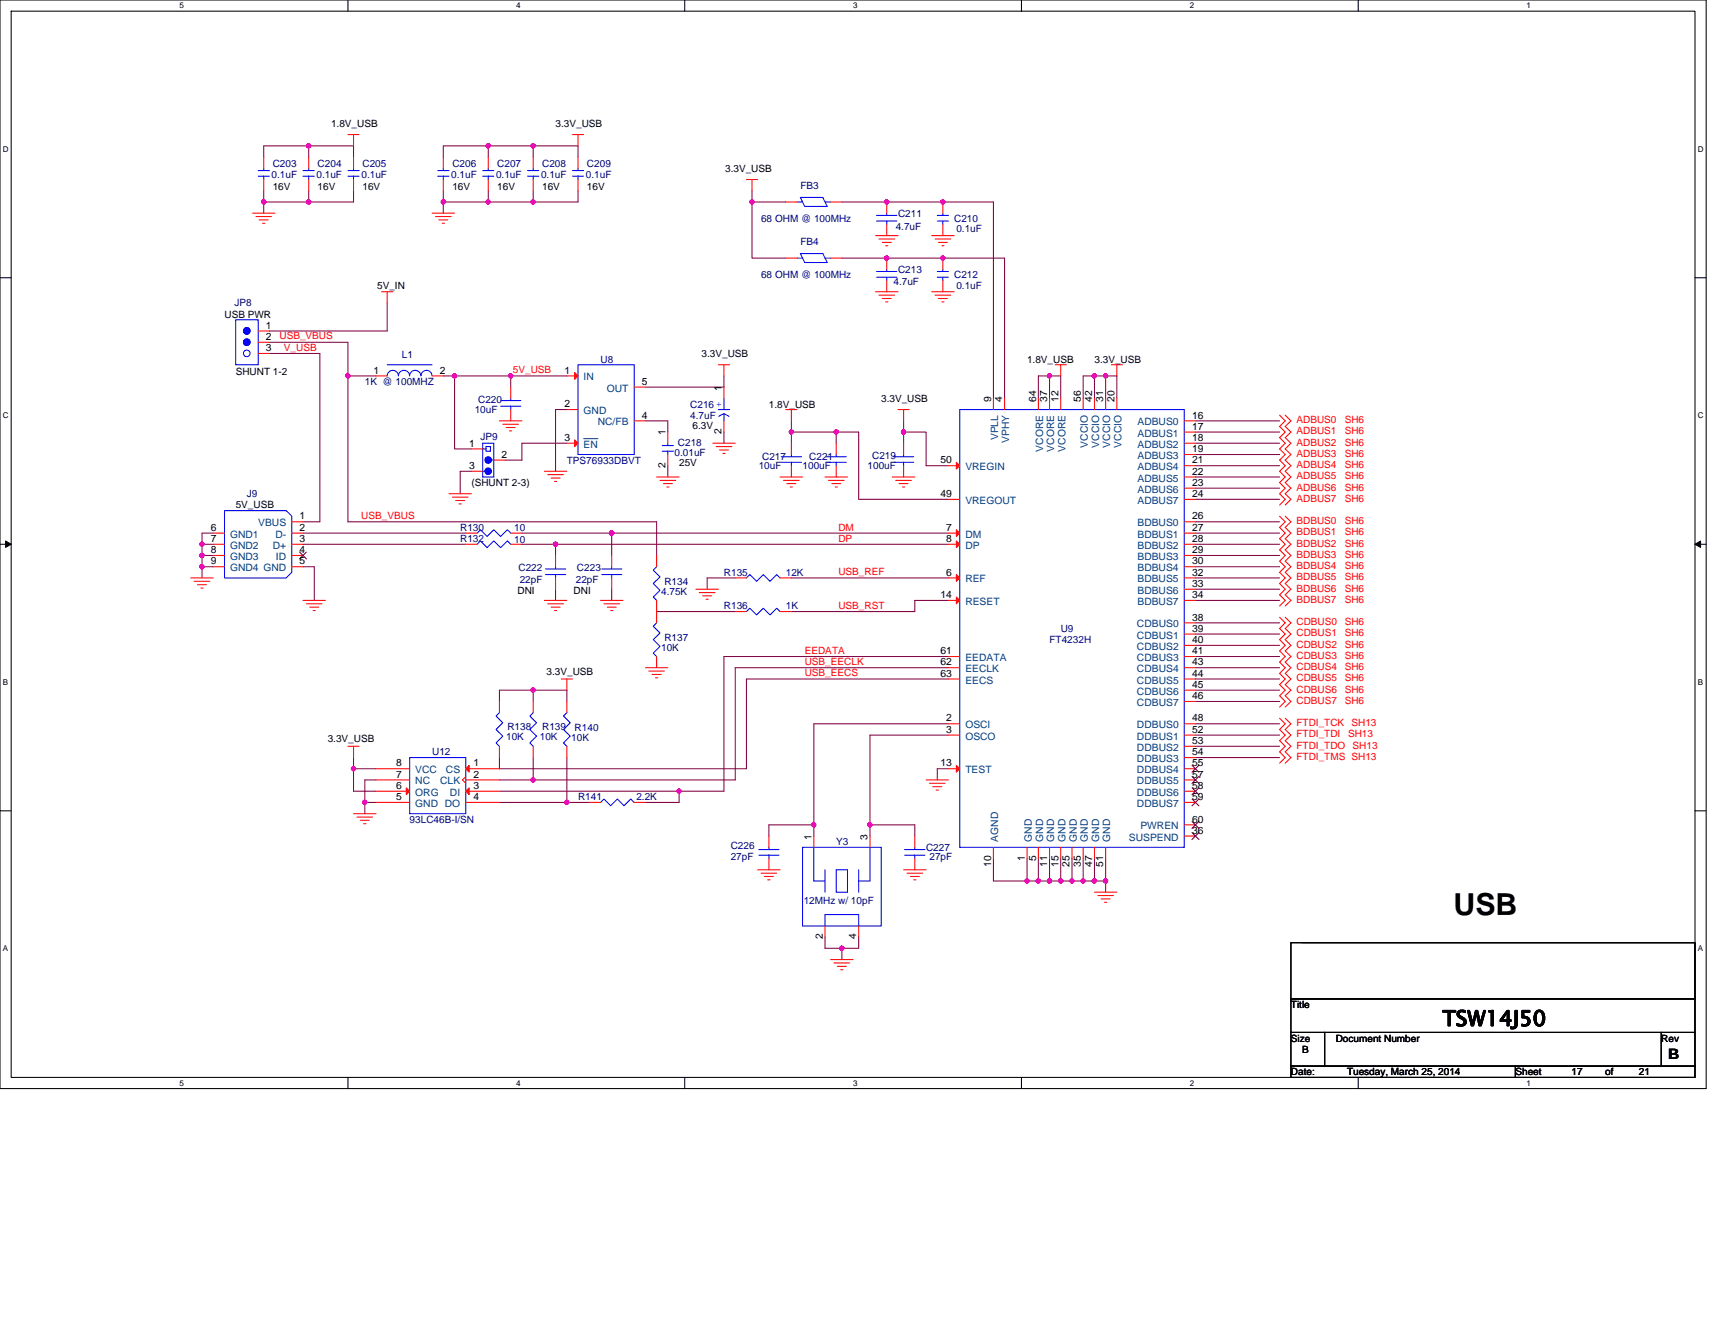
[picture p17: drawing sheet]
<svg xmlns="http://www.w3.org/2000/svg" width="279mm" height="216mm" viewBox="0 0 279 216" stroke-linecap="round" stroke-linejoin="round" font-family="sans-serif">
<defs><g id="words">
<text font-size="4.9" x="236.8" y="149">USB</text>
<text font-size="3.5" x="235" y="167.2">TSW14J50</text>
<text font-size="2.4" x="271.8" y="172.6">B</text>
<g font-size="1.7">
<text x="43.3" y="53.6">1</text>
<text x="43.3" y="55.4">2</text>
<text x="43.3" y="57.2">3</text>
<text x="60.9" y="60.9">1</text>
<text x="71.7" y="60.9">2</text>
<text x="92" y="60.9">1</text>
<text x="104.6" y="62.7">5</text>
<text x="117.6" y="63.6" transform="rotate(-90 117.6 63.6)">1</text>
<text x="161.5" y="65.5" transform="rotate(-90 161.5 65.5)">9</text>
<text x="163.3" y="65.5" transform="rotate(-90 163.3 65.5)">4</text>
<text x="168.8" y="65.5" transform="rotate(-90 168.8 65.5)">64</text>
<text x="170.6" y="65.5" transform="rotate(-90 170.6 65.5)">37</text>
<text x="172.4" y="65.5" transform="rotate(-90 172.4 65.5)">12</text>
<text x="176.1" y="65.5" transform="rotate(-90 176.1 65.5)">56</text>
<text x="177.9" y="65.5" transform="rotate(-90 177.9 65.5)">42</text>
<text x="179.7" y="65.5" transform="rotate(-90 179.7 65.5)">31</text>
<text x="181.6" y="65.5" transform="rotate(-90 181.6 65.5)">20</text>
<text x="92" y="66.4">2</text>
<text x="92" y="71.8">3</text>
<text x="104.6" y="68.2">4</text>
<text x="108.4" y="71" transform="rotate(-90 108.4 71)">1</text>
<text x="117.6" y="70.8" transform="rotate(-90 117.6 70.8)">2</text>
<text x="194.2" y="68.2">16</text>
<text x="194.2" y="70">17</text>
<text x="194.2" y="71.8">18</text>
<text x="76.4" y="72.8">1</text>
<text x="76.4" y="76.4">3</text>
<text x="81.7" y="74.6">2</text>
<text x="108.4" y="76.3" transform="rotate(-90 108.4 76.3)">2</text>
<text x="153.2" y="75.5">50</text>
<text x="194.2" y="73.7">19</text>
<text x="194.2" y="75.5">21</text>
<text x="194.2" y="77.3">22</text>
<text x="153.2" y="81">49</text>
<text x="194.2" y="79.2">23</text>
<text x="194.2" y="81">24</text>
<text x="34.4" y="86.5">6</text>
<text x="34.4" y="88.3">7</text>
<text x="48.8" y="86.5">2</text>
<text x="48.8" y="88.3">3</text>
<text x="48.8" y="84.6">1</text>
<text x="154.2" y="86.5">7</text>
<text x="154.2" y="88.3">8</text>
<text x="194.2" y="84.6">26</text>
<text x="194.2" y="86.5">27</text>
<text x="194.2" y="88.3">28</text>
<text x="34.4" y="90.1">8</text>
<text x="34.4" y="92">9</text>
<text x="48.8" y="90.1">4</text>
<text x="48.8" y="92">5</text>
<text x="154.2" y="93.8">6</text>
<text x="194.2" y="93.8">32</text>
<text x="194.2" y="90.1">29</text>
<text x="194.2" y="92">30</text>
<text x="194.2" y="95.6">33</text>
<text x="153.2" y="97.5">14</text>
<text x="194.2" y="101.1">38</text>
<text x="194.2" y="97.5">34</text>
<text x="153.2" y="106.6">61</text>
<text x="194.2" y="102.9">39</text>
<text x="194.2" y="104.8">40</text>
<text x="194.2" y="106.6">41</text>
<text x="153.2" y="108.4">62</text>
<text x="153.2" y="110.3">63</text>
<text x="194.2" y="112.1">45</text>
<text x="194.2" y="110.3">44</text>
<text x="194.2" y="108.4">43</text>
<text x="194.2" y="113.9">46</text>
<text x="154.2" y="117.6">2</text>
<text x="154.2" y="119.4">3</text>
<text x="194.2" y="117.6">48</text>
<text x="194.2" y="119.4">52</text>
<text x="64.5" y="124.9">8</text>
<text x="77.2" y="124.9">1</text>
<text x="153.2" y="124.9">13</text>
<text x="194.2" y="124.9">55</text>
<text x="194.2" y="121.2">53</text>
<text x="194.2" y="123.1">54</text>
<text x="64.5" y="130.4">5</text>
<text x="64.5" y="128.5">6</text>
<text x="64.5" y="126.7">7</text>
<text x="77.2" y="126.7">2</text>
<text x="77.2" y="128.5">3</text>
<text x="77.2" y="130.4">4</text>
<text x="194.2" y="126.7">57</text>
<text x="194.2" y="128.5">58</text>
<text x="194.2" y="130.4">59</text>
<text x="132.2" y="136.8" transform="rotate(-90 132.2 136.8)">1</text>
<text x="141.4" y="136.8" transform="rotate(-90 141.4 136.8)">3</text>
<text x="194.2" y="134">60</text>
<text x="194.2" y="135.8">36</text>
<text x="161.5" y="141.2" transform="rotate(-90 161.5 141.2)">10</text>
<text x="166.9" y="140.3" transform="rotate(-90 166.9 140.3)">1</text>
<text x="168.8" y="140.3" transform="rotate(-90 168.8 140.3)">5</text>
<text x="170.6" y="141.2" transform="rotate(-90 170.6 141.2)">11</text>
<text x="172.4" y="141.2" transform="rotate(-90 172.4 141.2)">15</text>
<text x="174.3" y="141.2" transform="rotate(-90 174.3 141.2)">25</text>
<text x="176.1" y="141.2" transform="rotate(-90 176.1 141.2)">35</text>
<text x="177.9" y="141.2" transform="rotate(-90 177.9 141.2)">47</text>
<text x="179.7" y="141.2" transform="rotate(-90 179.7 141.2)">51</text>
<text x="134" y="153.1" transform="rotate(-90 134 153.1)">2</text>
<text x="139.5" y="153.1" transform="rotate(-90 139.5 153.1)">4</text>
</g>
<g font-size="1.7" fill="#004080">
<text x="95.1" y="62">IN</text>
<text x="98.9" y="63.8">OUT</text>
<text x="95.1" y="67.5">GND</text>
<text x="97.4" y="69.3">NC/FB</text>
<text x="162.6" y="71.8" transform="rotate(-90 162.6 71.8)">VPLL</text>
<text x="185.3" y="69.3">ADBUS0</text>
<text x="185.3" y="71.1">ADBUS1</text>
<text x="95.1" y="73">EN</text>
<text x="157.3" y="76.6">VREGIN</text>
<text x="164.4" y="72.2" transform="rotate(-90 164.4 72.2)">VPHY</text>
<text x="169.9" y="73.6" transform="rotate(-90 169.9 73.6)">VCORE</text>
<text x="171.7" y="73.6" transform="rotate(-90 171.7 73.6)">VCORE</text>
<text x="173.6" y="73.6" transform="rotate(-90 173.6 73.6)">VCORE</text>
<text x="177.2" y="73" transform="rotate(-90 177.2 73)">VCCIO</text>
<text x="179.1" y="73" transform="rotate(-90 179.1 73)">VCCIO</text>
<text x="180.9" y="73" transform="rotate(-90 180.9 73)">VCCIO</text>
<text x="182.7" y="73" transform="rotate(-90 182.7 73)">VCCIO</text>
<text x="185.3" y="73">ADBUS2</text>
<text x="185.3" y="74.8">ADBUS3</text>
<text x="185.3" y="76.6">ADBUS4</text>
<text x="157.3" y="82.1">VREGOUT</text>
<text x="185.3" y="80.3">ADBUS6</text>
<text x="185.3" y="82.1">ADBUS7</text>
<text x="185.3" y="78.5">ADBUS5</text>
<text x="37.5" y="87.6">GND1</text>
<text x="37.5" y="89.4">GND2</text>
<text x="42.1" y="85.8">VBUS</text>
<text x="44.4" y="89.4">D+</text>
<text x="44.9" y="87.6">D-</text>
<text x="157.3" y="87.6">DM</text>
<text x="157.3" y="89.4">DP</text>
<text x="185.3" y="85.8">BDBUS0</text>
<text x="185.3" y="87.6">BDBUS1</text>
<text x="185.3" y="89.4">BDBUS2</text>
<text x="37.5" y="91.2">GND3</text>
<text x="37.5" y="93.1">GND4 GND</text>
<text x="45" y="91.2">ID</text>
<text x="157.3" y="94.9">REF</text>
<text x="185.3" y="94.9">BDBUS5</text>
<text x="185.3" y="91.2">BDBUS3</text>
<text x="185.3" y="93.1">BDBUS4</text>
<text x="157.3" y="98.6">RESET</text>
<text x="185.3" y="96.8">BDBUS6</text>
<text x="185.3" y="98.6">BDBUS7</text>
<text x="157.3" y="107.7">EEDATA</text>
<text x="185.2" y="102.2">CDBUS0</text>
<text x="185.2" y="104.1">CDBUS1</text>
<text x="185.2" y="105.9">CDBUS2</text>
<text x="185.2" y="107.7">CDBUS3</text>
<text x="157.3" y="109.5">EECLK</text>
<text x="157.3" y="111.4">EECS</text>
<text x="185.2" y="113.2">CDBUS6</text>
<text x="185.2" y="111.4">CDBUS5</text>
<text x="185.2" y="109.5">CDBUS4</text>
<text x="157.3" y="118.7">OSCI</text>
<text x="185.2" y="118.7">DDBUS0</text>
<text x="185.2" y="115">CDBUS7</text>
<text x="157.3" y="120.5">OSCO</text>
<text x="185.2" y="120.5">DDBUS1</text>
<text x="185.2" y="122.3">DDBUS2</text>
<text x="185.2" y="124.2">DDBUS3</text>
<text x="67.6" y="131.5">GND DO</text>
<text x="67.6" y="129.7">ORG</text>
<text x="67.6" y="127.8">NC</text>
<text x="67.6" y="126">VCC</text>
<text x="71.7" y="127.8">CLK</text>
<text x="72.6" y="126">CS</text>
<text x="73.3" y="129.7">DI</text>
<text x="157.3" y="126">TEST</text>
<text x="185.2" y="126">DDBUS4</text>
<text x="185.2" y="127.8">DDBUS5</text>
<text x="185.2" y="129.7">DDBUS6</text>
<text x="185.2" y="131.5">DDBUS7</text>
<text x="162.6" y="137.2" transform="rotate(-90 162.6 137.2)">AGND</text>
<text x="168.1" y="137.2" transform="rotate(-90 168.1 137.2)">GND</text>
<text x="169.9" y="137.2" transform="rotate(-90 169.9 137.2)">GND</text>
<text x="171.7" y="137.2" transform="rotate(-90 171.7 137.2)">GND</text>
<text x="173.6" y="137.2" transform="rotate(-90 173.6 137.2)">GND</text>
<text x="175.4" y="137.2" transform="rotate(-90 175.4 137.2)">GND</text>
<text x="177.2" y="137.2" transform="rotate(-90 177.2 137.2)">GND</text>
<text x="179.1" y="137.2" transform="rotate(-90 179.1 137.2)">GND</text>
<text x="180.9" y="137.2" transform="rotate(-90 180.9 137.2)">GND</text>
<text x="183.9" y="137">SUSPEND</text>
<text x="185.8" y="135.1">PWREN</text>
</g>
<g font-size="1.6">
<text x="53.9" y="20.7">1.8V_USB</text>
<text x="90.5" y="20.7">3.3V_USB</text>
<text x="118.1" y="28">3.3V_USB</text>
<text x="44.4" y="30.9">16V</text>
<text x="51.8" y="30.9">16V</text>
<text x="59.1" y="30.9">16V</text>
<text x="73.7" y="30.9">16V</text>
<text x="81" y="30.9">16V</text>
<text x="88.3" y="30.9">16V</text>
<text x="95.6" y="30.9">16V</text>
<text x="61.4" y="47">5V_IN</text>
<text x="36.6" y="51.8">USB PWR</text>
<text x="114.3" y="58.2">3.3V_USB</text>
<text x="167.3" y="59.1">1.8V_USB</text>
<text x="178.3" y="59.1">3.3V_USB</text>
<text x="38.4" y="61.1">SHUNT 1-2</text>
<text x="143.6" y="65.5">3.3V_USB</text>
<text x="112.8" y="69.9">6.3V</text>
<text x="125.3" y="66.4">1.8V_USB</text>
<text x="110.6" y="75.9">25V</text>
<text x="38.4" y="82.8">5V_USB</text>
<text x="76.8" y="79.2">(SHUNT 2-3)</text>
<text x="84.3" y="96.8">DNI</text>
<text x="93.5" y="96.8">DNI</text>
<text x="89" y="109.9">3.3V_USB</text>
<text x="53.4" y="120.9">3.3V_USB</text>
<text x="210.3" y="164.2">Title</text>
<text x="210.3" y="169.7">Size</text>
<text x="212.1" y="171.6">B</text>
<text x="217.6" y="169.7">Document Number</text>
<text x="270.7" y="169.7">Rev</text>
<text x="210.3" y="175.2">Date:</text>
<text x="219.5" y="175.2">Tuesday, March 25, 2014</text>
<text x="246.9" y="175.2">Sheet</text>
<text x="256" y="175.2">17</text>
<text x="261.5" y="175.2">of</text>
<text x="267" y="175.2">21</text>
</g>
<g font-size="1.6" fill="#000080">
<text x="44.2" y="29.1">0.1uF</text>
<text x="44.4" y="27.3">C203</text>
<text x="51.6" y="29.1">0.1uF</text>
<text x="51.8" y="27.3">C204</text>
<text x="58.9" y="29.1">0.1uF</text>
<text x="59.1" y="27.3">C205</text>
<text x="73.5" y="29.1">0.1uF</text>
<text x="73.7" y="27.3">C206</text>
<text x="80.8" y="29.1">0.1uF</text>
<text x="81" y="27.3">C207</text>
<text x="88.1" y="29.1">0.1uF</text>
<text x="88.3" y="27.3">C208</text>
<text x="95.5" y="29.1">0.1uF</text>
<text x="95.6" y="27.3">C209</text>
<text x="130.4" y="30.7">FB3</text>
<text x="146.3" y="35.3">C211</text>
<text x="124" y="36.2">68 OHM @ 100MHz</text>
<text x="130.4" y="39.9">FB4</text>
<text x="145.9" y="37.5">4.7uF</text>
<text x="155.4" y="36.2">C210</text>
<text x="155.8" y="37.9">0.1uF</text>
<text x="124" y="45.4">68 OHM @ 100MHz</text>
<text x="145.6" y="46.5">4.7uF</text>
<text x="146.3" y="44.4">C213</text>
<text x="155.4" y="45.4">C212</text>
<text x="155.8" y="47">0.1uF</text>
<text x="38.2" y="49.9">JP8</text>
<text x="65.5" y="58.4">L1</text>
<text x="97.8" y="59.1">U8</text>
<text x="59.4" y="62.7">1K @ 100MHZ</text>
<text x="77.9" y="65.7">C220</text>
<text x="77.3" y="67.3">10uF</text>
<text x="78.3" y="71.7">JP9</text>
<text x="112.5" y="66.4">C216 +</text>
<text x="112.5" y="68.2">4.7uF</text>
<text x="92.4" y="75.5">TPS76933DBVT</text>
<text x="109.9" y="74.3">0.01uF</text>
<text x="110.4" y="72.6">C218</text>
<text x="123.6" y="76.5">10uF</text>
<text x="124.2" y="75">C217</text>
<text x="130.7" y="76.5">100uF</text>
<text x="131.8" y="75">C221</text>
<text x="141.4" y="76.5">100uF</text>
<text x="142.1" y="74.8">C219</text>
<text x="40.2" y="81">J9</text>
<text x="75" y="88.3">R132</text>
<text x="75" y="86.5">R130</text>
<text x="83.8" y="86.5">10</text>
<text x="83.8" y="88.5">10</text>
<text x="84.5" y="93.1">C222</text>
<text x="84.7" y="94.9">22pF</text>
<text x="93.8" y="94.9">22pF</text>
<text x="94" y="93.1">C223</text>
<text x="108.2" y="95.3">R134</text>
<text x="117.9" y="93.8">R135</text>
<text x="128" y="93.8">12K</text>
<text x="107.7" y="96.9">4.75K</text>
<text x="117.9" y="99.3">R136</text>
<text x="128" y="99.3">1K</text>
<text x="107.7" y="106.1">10K</text>
<text x="108.2" y="104.4">R137</text>
<text x="171" y="104.8">FT4232H</text>
<text x="172.8" y="103">U9</text>
<text x="82.7" y="118.9">R138</text>
<text x="88.3" y="118.9">R139</text>
<text x="93.6" y="119.1">R140</text>
<text x="70.4" y="123.1">U12</text>
<text x="82.5" y="120.5">10K</text>
<text x="87.9" y="120.5">10K</text>
<text x="93.1" y="120.7">10K</text>
<text x="94.2" y="130.4">R141</text>
<text x="103.7" y="130.4">2.2K</text>
<text x="66.7" y="134.1">93LC46B-I/SN</text>
<text x="136.2" y="137.7">Y3</text>
<text x="119" y="138.3">C226</text>
<text x="119" y="140.1">27pF</text>
<text x="150.9" y="138.6">C227</text>
<text x="151.4" y="140.1">27pF</text>
<text x="130.9" y="147.2">12MHz w/ 10pF</text>
</g>
<g font-size="1.6" fill="#f00">
<text x="45.5" y="55.3">USB_VBUS</text>
<text x="46.2" y="57.1">V_USB</text>
<text x="83.6" y="60.8">5V_USB</text>
<text x="211.2" y="69">ADBUS0</text>
<text x="211.2" y="70.8">ADBUS1</text>
<text x="219.1" y="69">SH6</text>
<text x="219.1" y="70.8">SH6</text>
<text x="211.2" y="72.6">ADBUS2</text>
<text x="211.2" y="74.4">ADBUS3</text>
<text x="211.2" y="76.3">ADBUS4</text>
<text x="219.1" y="72.6">SH6</text>
<text x="219.1" y="74.4">SH6</text>
<text x="219.1" y="76.3">SH6</text>
<text x="211.2" y="81.8">ADBUS7</text>
<text x="211.2" y="79.9">ADBUS6</text>
<text x="211.2" y="78.1">ADBUS5</text>
<text x="219.1" y="81.8">SH6</text>
<text x="219.1" y="79.9">SH6</text>
<text x="219.1" y="78.1">SH6</text>
<text x="58.9" y="84.6">USB_VBUS</text>
<text x="136.6" y="88.3">DP</text>
<text x="136.6" y="86.5">DM</text>
<text x="211.2" y="85.4">BDBUS0</text>
<text x="211.2" y="87.2">BDBUS1</text>
<text x="211.2" y="89.1">BDBUS2</text>
<text x="219.1" y="85.4">SH6</text>
<text x="219.1" y="87.2">SH6</text>
<text x="219.1" y="89.1">SH6</text>
<text x="136.6" y="93.7">USB_REF</text>
<text x="211.2" y="90.9">BDBUS3</text>
<text x="211.2" y="92.7">BDBUS4</text>
<text x="211.2" y="94.6">BDBUS5</text>
<text x="219.1" y="90.9">SH6</text>
<text x="219.1" y="92.7">SH6</text>
<text x="219.1" y="94.6">SH6</text>
<text x="136.6" y="99.2">USB_RST</text>
<text x="211.2" y="101.9">CDBUS0</text>
<text x="211.2" y="98.2">BDBUS7</text>
<text x="211.2" y="96.4">BDBUS6</text>
<text x="219.1" y="101.9">SH6</text>
<text x="219.1" y="98.2">SH6</text>
<text x="219.1" y="96.4">SH6</text>
<text x="131.1" y="106.6">EEDATA</text>
<text x="211.2" y="107.4">CDBUS3</text>
<text x="211.2" y="103.7">CDBUS1</text>
<text x="211.2" y="105.5">CDBUS2</text>
<text x="219.1" y="107.4">SH6</text>
<text x="219.1" y="103.7">SH6</text>
<text x="219.1" y="105.5">SH6</text>
<text x="131.1" y="110.2">USB_EECS</text>
<text x="131.1" y="108.3">USB_EECLK</text>
<text x="211.2" y="112.8">CDBUS6</text>
<text x="211.2" y="111">CDBUS5</text>
<text x="211.2" y="109.2">CDBUS4</text>
<text x="219.1" y="112.8">SH6</text>
<text x="219.1" y="111">SH6</text>
<text x="219.1" y="109.2">SH6</text>
<text x="211.2" y="118.3">FTDI_TCK</text>
<text x="211.2" y="114.7">CDBUS7</text>
<text x="219.1" y="114.7">SH6</text>
<text x="220.2" y="118.3">SH13</text>
<text x="211.2" y="120.2">FTDI_TDI</text>
<text x="211.2" y="122">FTDI_TDO</text>
<text x="211.2" y="123.8">FTDI_TMS SH13</text>
<text x="219.6" y="120.2">SH13</text>
<text x="220.4" y="122">SH13</text>
</g>
<g font-size="1.3">
<text x="29.3" y="1.4">5</text>
<text x="84.1" y="1.4">4</text>
<text x="139" y="1.4">3</text>
<text x="193.8" y="1.4">2</text>
<text x="248.7" y="1.4">1</text>
<text x=".5" y="24.7">D</text>
<text x="276.6" y="24.7">D</text>
<text x=".5" y="68.2">C</text>
<text x="276.6" y="68.2">C</text>
<text x=".5" y="111.6">B</text>
<text x="276.6" y="111.6">B</text>
<text x=".5" y="155">A</text>
<text x="276.6" y="155">A</text>
<text x="29.3" y="176.9">5</text>
<text x="84.1" y="176.9">4</text>
<text x="139" y="176.9">3</text>
<text x="193.8" y="176.9">2</text>
<text x="248.7" y="176.9">1</text>
</g>
</g></defs>
<path d="M0 0h278v177.4h-278zM1.8 1.8h274.3v173.8h-274.3z" fill="none" stroke="#000" stroke-width=".17"/>
<g fill="#fff">
<path d="M29.3 .2h.7v1.5h-.7z"/>
<path d="M29.3 175.7h.7v1.5h-.7z"/>
</g>
<path d="M56.7 0v1.8M56.7 175.6v1.8" fill="none" stroke="#000" stroke-width=".17"/>
<g fill="#fff">
<path d="M84.1 .2h.7v1.5h-.7z"/>
<path d="M84.1 175.7h.7v1.5h-.7z"/>
</g>
<path d="M111.5 0v1.8M111.5 175.6v1.8" fill="none" stroke="#000" stroke-width=".17"/>
<g fill="#fff">
<path d="M139 .2h.7v1.5h-.7z"/>
<path d="M139 175.7h.7v1.5h-.7z"/>
</g>
<path d="M166.4 0v1.8M166.4 175.6v1.8" fill="none" stroke="#000" stroke-width=".17"/>
<g fill="#fff">
<path d="M193.8 .2h.8v1.5h-.8z"/>
<path d="M193.8 175.7h.8v1.5h-.8z"/>
</g>
<path d="M221.3 0v1.8M221.3 175.6v1.8" fill="none" stroke="#000" stroke-width=".17"/>
<g fill="#fff">
<path d="M248.7 .2h.7v1.5h-.7z"/>
<path d="M248.7 175.7h.7v1.5h-.7z"/>
<path d="M.5 23.5h.9v1.5h-.9z"/>
<path d="M276.6 23.5h1v1.5h-1z"/>
<path d="M.5 67h.9v1.4h-.9z"/>
<path d="M276.6 67h1v1.4h-1z"/>
</g>
<path d="M0 45.3h1.8M276.1 45.3h1.9" fill="none" stroke="#000" stroke-width=".17"/>
<g fill="#fff">
<path d="M.5 110.4h.8v1.5h-.8z"/>
<path d="M276.6 110.4h.9v1.5h-.9z"/>
</g>
<path d="M0 88.7h1.8M276.1 88.7h1.9" fill="none" stroke="#000" stroke-width=".17"/>
<path d="M.9 88.2l.9 .5-.9 .5zM276.1 88.7l1-.5v1z" fill="#000" stroke="#000" stroke-width=".16"/>
<g fill="#fff">
<path d="M.5 153.8h.8v1.5h-.8z"/>
<path d="M276.6 153.8h.9v1.5h-.9z"/>
</g>
<path d="M0 132.1h1.8M276.1 132.1h1.9M210.3 153.6h65.8v9.2h-65.8zM212.1 153.6h64v9.2M210.3 162.8h65.8v5.4h-65.8zM210.3 168.2h5.5v5.5h-5.5zM210.3 173.7h36.6v1.9h-36.6zM215.8 168.2h54.9v5.5h-54.9zM246.9 173.7h29.2v1.9h-29.2zM270.7 168.2h5.4v5.5h-5.4z" fill="none" stroke="#000" stroke-width=".17"/>
<g fill="none" stroke="#800040" stroke-width=".17">
<path d="M43 32.9v1.8M43 31.1v1.8M50.3 23.8h7.3v1.8M50.3 23.8v1.8M50.3 23.8h-7.3v1.8M50.3 31.1v1.8M57.6 31.1v1.8h-14.6M72.2 32.9v1.8M72.2 32.9h7.3M72.2 31.1v1.8M79.5 31.1v1.8M79.5 23.8v1.8"/>
<path d="M79.5 32.9h7.4M79.5 23.8h7.4M79.5 23.8h-7.3v1.8M86.9 23.8v1.8M86.9 31.1v1.8M86.9 23.8h7.3v1.8M94.2 31.1v1.8h-7.3M122.5 31.1v1.8h5.5M122.5 32.9v9.2h5.5M137.2 32.9h24.6v32M43.9 55.8h12.8v5.5M43.9 57.6h8.2v27.4h-2.7"/>
<path d="M63.1 49.4v4.5h-19.2M137.2 42.1h26.5v22.8M56.7 61.3h4.6M56.7 61.3v23.7h50.3v5.5M72.2 61.3h1.9M74.1 61.3h9.1M74.1 61.3v11.9h2.7M76.8 76.8h-1.8v3.7M83.2 61.3h9.2M83.2 61.3v1.8M92.4 66.7h-1.9v10.1M92.4 72.2h-7.4v2.8h-2.7"/>
<path d="M105.2 68.6h3.6v1.8M108.8 75.9v1.8M117.9 70.4v1.8M117.9 61.3v1.8h-12.7M128.9 70.4h7.3v1.8M128.9 70.4v1.8M128.9 68.6v1.8M136.2 70.4h3.7v11h14.6M147.2 70.4v1.8M147.2 70.4h3.7v5.5h3.6M147.2 68.6v1.8M171 61.3h-1.8v3.6"/>
<path d="M171 61.3h1.8v3.6M171 61.3v3.6M178.3 61.3h-1.8v3.6M178.3 61.3v3.6M178.3 61.3h1.8M180.1 61.3v3.6M180.1 61.3h1.8v3.6M194.8 79.5h13.7M194.8 77.7h13.7M194.8 75.9h13.7M194.8 72.2h13.7M194.8 68.6h13.7"/>
<path d="M194.8 70.4h13.7M194.8 74.1h13.7M32.9 88.7v1.8h1.8M32.9 92.4h1.8M32.9 92.4v1.8M32.9 90.5v1.9M34.7 86.9h-1.8v1.8h1.8M49.4 92.4h1.8v5.4M49.4 88.7h26.5M49.4 86.9h26.5M85 88.7h5.5M85 86.9h14.7"/>
<path d="M90.5 96v1.8M90.5 88.7h64M90.5 88.7v1.8M99.7 86.9h54.8M99.7 86.9v3.6M99.7 96v1.8M107 99.7h12.8M119.8 94.2h-4.6v1.8M128.9 94.2h25.6M154.5 97.8h-5.5v1.9h-20.1M194.8 96h13.7M194.8 81.4h13.7"/>
<path d="M194.8 88.7h13.7M194.8 92.4h13.7M194.8 94.2h13.7M194.8 97.8h13.7M194.8 90.5h13.7M194.8 86.9h13.7M194.8 85h13.7M86.9 112.5h5.5v1.8M86.9 112.5h-5.5v1.8M86.9 112.5v1.8M154.5 119.8h-12.8v14.6M154.5 110.6h-32.9v14.7h-40.2v-1.9"/>
<path d="M154.5 107h-36.6v21.9h-7.3M154.5 108.8h-34.7v18.3h-32.9M154.5 117.9h-21.9v16.5M194.8 117.9h13.7M194.8 119.8h13.7M194.8 101.5h13.7M194.8 103.3h13.7M194.8 107h13.7M194.8 105.2h13.7M194.8 108.8h13.7M194.8 110.6h13.7M194.8 112.5h13.7"/>
<path d="M194.8 114.3h13.7M57.6 125.3h3.7M57.6 123.4v1.9M57.6 125.3v3.6h3.7M59.4 130.7v1.9M59.4 130.7h1.9M61.3 127.1h-1.9v3.6M81.4 127.1h5.5M81.4 128.9h29.2M81.4 130.7h11M86.9 123.4v3.7M92.4 130.7h3.6"/>
<path d="M92.4 123.4v7.3M110.6 128.9v1.8h-5.4M132.6 134.4h-7.3v1.8M132.6 134.4v1.8M141.7 134.4v1.8M141.7 134.4h7.3v1.8M154.5 125.3h-1.8v1.8M161.8 139.9v3.7h5.5M167.3 139.9v3.7M169.2 139.9v3.7M171 139.9v3.7M172.8 139.9v3.7"/>
<path d="M174.6 139.9v3.7M176.5 139.9v3.7M178.3 139.9v3.7M180.1 139.9v3.7M194.8 123.4h13.7M194.8 121.6h13.7M134.4 152.7v1.8h2.8M137.2 154.5v1.9M139.9 152.7v1.8h-2.7M167.3 143.6h1.9M169.2 143.6h1.8M171 143.6h1.8"/>
<path d="M172.8 143.6h1.8M174.6 143.6h1.9M176.5 143.6h1.8M178.3 143.6h1.8M180.1 143.6v1.8"/>
</g>
<g fill="#f0f" stroke="#f0f" stroke-width=".17">
<circle cx="136.2" cy="70.4" r=".36"/>
<circle cx="128.9" cy="70.4" r=".35"/>
<circle cx="86.9" cy="32.9" r=".36"/>
<circle cx="79.5" cy="32.9" r=".35"/>
<circle cx="72.2" cy="32.9" r=".36"/>
<circle cx="180.1" cy="143.5" r=".35"/>
<circle cx="178.3" cy="143.5" r=".36"/>
<circle cx="144.4" cy="42" r=".35"/>
<circle cx="144.4" cy="32.9" r=".35"/>
<circle cx="122.5" cy="32.9" r=".36"/>
<circle cx="110.6" cy="128.9" r=".35"/>
<circle cx="99.7" cy="86.8" r=".36"/>
<circle cx="83.2" cy="61.2" r=".35"/>
<circle cx="90.5" cy="88.7" r=".36"/>
<circle cx="56.7" cy="61.2" r=".35"/>
<circle cx="153.6" cy="42" r=".35"/>
<circle cx="171" cy="61.2" r=".35"/>
<circle cx="141.7" cy="134.4" r=".36"/>
<circle cx="132.6" cy="134.4" r=".36"/>
<circle cx="50.3" cy="23.8" r=".36"/>
<circle cx="178.3" cy="61.2" r=".36"/>
<circle cx="169.1" cy="143.5" r=".36"/>
<circle cx="167.3" cy="143.5" r=".35"/>
<circle cx="57.6" cy="125.3" r=".35"/>
<circle cx="50.3" cy="32.9" r=".36"/>
<circle cx="171" cy="143.5" r=".35"/>
<circle cx="79.5" cy="23.8" r=".35"/>
<circle cx="86.9" cy="23.8" r=".36"/>
<circle cx="137.1" cy="154.5" r=".36"/>
<circle cx="32.9" cy="90.5" r=".36"/>
<circle cx="32.9" cy="88.7" r=".35"/>
<circle cx="180.1" cy="61.2" r=".35"/>
<circle cx="86.9" cy="112.4" r=".36"/>
<circle cx="43" cy="32.9" r=".35"/>
<circle cx="32.9" cy="92.3" r=".35"/>
<circle cx="147.2" cy="70.4" r=".35"/>
<circle cx="172.8" cy="143.5" r=".36"/>
<circle cx="86.8" cy="127.1" r=".36"/>
<circle cx="92.3" cy="130.7" r=".35"/>
<circle cx="176.5" cy="143.5" r=".35"/>
<circle cx="174.6" cy="143.5" r=".35"/>
<circle cx="59.4" cy="130.7" r=".36"/>
<circle cx="153.6" cy="32.9" r=".35"/>
<circle cx="74" cy="61.2" r=".35"/>
</g>
<g fill="none" stroke="#f00" stroke-width=".17">
<path d="M41.1 34.7h3.7M41.7 35.3h2.5M42.2 35.8h1.5M42.8 36.4h.4M43 25.6v1.8M43 29.3v1.8M50.3 25.6v1.8M50.3 29.3v1.8M56.7 21.9h1.8M57.6 21.9v1.9M57.6 25.6v1.8M57.6 29.3v1.8"/>
<path d="M70.4 34.7h3.7M71 35.3h2.5M71.5 35.8h1.5M72.1 36.4h.3M72.2 25.6v1.8M72.2 29.3v1.8M79.5 25.6v1.8M79.5 29.3v1.8M86.9 25.6v1.8M86.9 29.3v1.8M93.3 21.9h1.8M94.2 21.9v1.9"/>
<path d="M94.2 25.6v1.8M94.2 29.3v1.8M121.6 29.3h1.8M122.5 29.3v1.8M128 32.9h1.8M135.3 32.9h1.9M142.6 38.4h3.7M143.2 38.9h2.6M143.7 39.5h1.5M144.5 32.9v1.8M144.5 36.6v1.8M151.8 38.4h3.6"/>
<path d="M152.3 38.9h2.6M152.9 39.5h1.4M153.6 32.9v1.8M153.6 36.6v1.8M42.1 53.9h1.8M42.1 55.8h1.8M42.1 57.6h1.8M62.2 47.5h1.8M63.1 47.5v1.9M117 59.4h1.9M117.9 59.4v1.9M128 42.1h1.8"/>
<path d="M135.3 42.1h1.9M142.6 47.5h3.7M143.2 48.1h2.6M143.7 48.6h1.5M144.3 49.2h.4M144.3 40h.4M144.5 42.1v1.8M144.5 45.7v1.8M151.8 47.5h3.6M152.3 48.1h2.6M152.9 48.6h1.4M153.4 49.2h.4"/>
<path d="M153.4 40h.4M153.6 42.1v1.8M153.6 45.7v1.8M171.9 59.4h1.8M172.8 59.4v1.9M181 59.4h1.9M181.9 59.4v1.9M61.3 61.3h1.8M70.4 61.3h1.8M76.8 73.2h1.8M76.8 76.8h1.8M80.5 75h1.8"/>
<path d="M81.4 68.6h3.6M81.9 69.1h2.6M82.5 69.7h1.4M83 70.2h.4M83.2 63.1v1.8M83.2 66.7v1.9M88.7 76.8h3.7M89.2 77.3h2.6M89.8 77.9h1.4M90.3 78.4h.4M92.4 72.2h1.8M92.4 61.3h1.8"/>
<path d="M92.4 66.7h1.8M103.3 63.1h1.9M103.3 68.6h1.9M107 77.7h3.6M107.5 78.3h2.6M108.1 78.8h1.4M108.6 79.4h.4M108.8 70.4v1.8M108.8 74.1v1.8M116.1 72.2h3.7M116.7 72.8h2.5M117.2 73.3h1.5"/>
<path d="M117.8 73.9h.3M117.9 63.1v1.8M117.9 68.6v1.8M127.1 77.7h3.6M127.6 78.3h2.6M128 66.7h1.8M128.2 78.8h1.4M128.7 79.4h.4M128.9 66.7v1.9M128.9 72.2v1.9M128.9 75.9v1.8M134.4 77.7h3.7"/>
<path d="M135 78.3h2.5M135.5 78.8h1.5M136.1 79.4h.3M136.2 72.2v1.9M136.2 75.9v1.8M145.4 77.7h3.6M145.9 78.3h2.6M146.3 66.7h1.8M146.5 78.8h1.4M147 79.4h.4M147.2 66.7v1.9M147.2 72.2v1.9"/>
<path d="M147.2 75.9v1.8M154.5 75.9h1.9M161.8 64.9v1.8M163.7 64.9v1.8M169.2 64.9v1.8M171 64.9v1.8M172.8 64.9v1.8M176.5 64.9v1.8M178.3 64.9v1.8M180.1 64.9v1.8M181.9 64.9v1.8M192.9 68.6h1.9"/>
<path d="M192.9 70.4h1.9M192.9 72.2h1.9M192.9 74.1h1.9M192.9 79.5h1.9M192.9 75.9h1.9M192.9 77.7h1.9M208.5 67.6l.9 1-.9 .9 .9 .9-.9 .9 .9 .9-.9 1 .9 .9-.9 .9 .9 .9-.9 .9 .9 .9-.9 .9 .9 .9-.9 1 .9 .9-.9 .9M209.4 67.6l.9 1-.9 .9 .9 .9-.9 .9 .9 .9-.9 1 .9 .9-.9 .9 .9 .9-.9 .9 .9 .9-.9 .9 .9 .9-.9 1 .9 .9-.9 .9M31.1 94.2h3.6M31.6 94.7h2.6M32.2 95.3h1.4M32.7 95.8h.4"/>
<path d="M34.7 86.9h1.9M34.7 88.7h1.9M34.7 90.5h1.9M34.7 92.4h1.9M47.5 85h1.9M47.5 86.9h1.9M47.5 88.7h1.9M47.5 90.5h1.9M47.5 92.4h1.9M49.4 97.8h3.6M49.9 98.4h2.6M50.5 98.9h1.4"/>
<path d="M51 99.5h.4M73.2 80.5h3.6M73.7 81h2.5M74.2 81.6h1.5M74.8 82.1h.4M75.9 88.7h1.8M75.9 86.9h1.8M83.2 88.7h1.8M83.2 86.9h1.8M88.7 97.8h3.7M89.2 98.4h2.6M89.8 98.9h1.4"/>
<path d="M90.3 99.5h.4M90.5 90.5v1.9M90.5 94.2v1.8M97.8 97.8h3.7M98.4 98.4h2.5M98.9 98.9h1.5M99.5 99.5h.3M99.7 90.5v1.9M99.7 94.2v1.8M107 97.8v3.7M107 90.5v1.9M113.4 96h3.6"/>
<path d="M113.9 96.6h2.6M114.5 97.1h1.4M115 97.6h.4M119.8 94.2h1.8M119.8 99.7h1.8M127.1 94.2h1.8M127.1 99.7h1.8M154.5 94.2h1.9M154.5 86.9h1.9M154.5 88.7h1.9M154.5 97.8h1.9M154.5 81.4h1.9"/>
<path d="M192.9 94.2h1.9M192.9 81.4h1.9M192.9 85h1.9M192.9 90.5h1.9M192.9 86.9h1.9M192.9 88.7h1.9M192.9 92.4h1.9M192.9 96h1.9M192.9 97.8h1.9M208.5 84.1l.9 .9-.9 .9 .9 1-.9 .9 .9 .9-.9 .9 .9 .9-.9 .9 .9 1-.9 .9 .9 .9-.9 .9 .9 .9-.9 .9 .9 .9-.9 .9M209.4 84.1l.9 .9-.9 .9 .9 1-.9 .9 .9 .9-.9 .9 .9 .9-.9 .9 .9 1-.9 .9 .9 .9-.9 .9 .9 .9-.9 .9 .9 .9-.9 .9M81.4 114.3v1.8"/>
<path d="M86.9 114.3v1.8M91.4 110.6h1.9M92.4 110.6v1.9M92.4 114.3v1.8M105.2 108.8h3.6M105.7 109.3h2.5M106.2 109.9h1.5M106.8 110.4h.4M107 107v1.8M154.5 117.9h1.9M154.5 119.8h1.9M154.5 107h1.9"/>
<path d="M154.5 108.8h1.9M154.5 110.6h1.9M192.9 101.5h1.9M192.9 103.3h1.9M192.9 105.2h1.9M192.9 107h1.9M192.9 112.5h1.9M192.9 110.6h1.9M192.9 108.8h1.9M192.9 117.9h1.9M192.9 119.8h1.9M192.9 114.3h1.9"/>
<path d="M208.5 117l.9 .9-.9 1 .9 .9-.9 .9 .9 .9-.9 .9 .9 .9-.9 1M208.5 100.6l.9 .9-.9 .9 .9 .9-.9 .9 .9 1-.9 .9 .9 .9-.9 .9 .9 .9-.9 .9 .9 .9-.9 .9 .9 1-.9 .9 .9 .9-.9 .9M209.4 117l.9 .9-.9 1 .9 .9-.9 .9 .9 .9-.9 .9 .9 .9-.9 1M209.4 100.6l.9 .9-.9 .9 .9 .9-.9 .9 .9 1-.9 .9 .9 .9-.9 .9 .9 .9-.9 .9 .9 .9-.9 .9 .9 1-.9 .9 .9 .9-.9 .9M56.7 121.6h1.8M57.6 132.6h3.7M57.6 121.6v1.8M58.1 133.1h2.6M58.7 133.7h1.5M59.2 134.2h.4M61.3 130.7h5.4M61.3 128.9h5.4"/>
<path d="M61.3 127.1h5.4M61.3 125.3h5.4M75.9 125.3h5.5M75.9 126.5l-.6 .6 .6 .5M75.9 127.1h5.5M75.9 128.9h5.5M75.9 130.7h5.5M81.4 121.6v1.8M86.9 121.6v1.8M92.4 121.6v1.8M96 130.7h1.8M103.3 130.7h1.9"/>
<path d="M125.3 136.2v1.9M125.3 139.9v1.8M132.6 136.2v1.9M141.7 136.2v1.9M149 136.2v1.9M149 139.9v1.8M150.9 127.1h3.6M151.4 127.6h2.6M152 128.2h1.4M152.5 128.7h.4M154.5 125.3h1.9M161.8 138.1v1.8"/>
<path d="M167.3 138.1v1.8M169.2 138.1v1.8M171 138.1v1.8M172.8 138.1v1.8M174.6 138.1v1.8M176.5 138.1v1.8M178.3 138.1v1.8M180.1 138.1v1.8M192.9 136.2h1.9M192.9 125.3h1.9M192.9 127.1h1.9M192.9 128.9h1.9"/>
<path d="M192.9 130.7h1.9M192.9 134.4h1.9M192.9 121.6h1.9M192.9 123.4h1.9M123.4 141.7h3.7M124 142.3h2.5M124.5 142.8h1.5M125.1 143.4h.4M134.4 150.9v1.8M135.3 156.4h3.7M135.9 156.9h2.5M136.4 157.5h1.5"/>
<path d="M137 158h.3M139.9 150.9v1.8M147.2 141.7h3.7M147.8 142.3h2.5M148.3 142.8h1.5M148.9 143.4h.3M178.3 145.4h3.6M178.9 145.9h2.5M179.4 146.5h1.5M179.9 147h.4"/>
</g>
<g fill="none" stroke="#00f" stroke-width=".17">
<path d="M42.1 27.8h1.8M42.1 28.7h1.8M43 27.4v.4M43 28.7v.6M49.4 27.8h1.8M49.4 28.7h1.8M50.3 27.4v.4M50.3 28.7v.6M56.7 27.8h1.8M56.7 28.7h1.8M57.6 27.4v.4M57.6 28.7v.6"/>
<path d="M71.3 27.8h1.9M71.3 28.7h1.9M72.2 27.4v.4M72.2 28.7v.6M78.6 27.8h1.9M78.6 28.7h1.9M79.5 27.4v.4M79.5 28.7v.6M85.9 27.8h1.9M85.9 28.7h1.9M86.9 27.4v.4M86.9 28.7v.6"/>
<path d="M93.3 27.8h1.8M93.3 28.7h1.8M94.2 27.4v.4M94.2 28.7v.6M129.8 32.9h.9M130.4 32.2h3.6l.8 1.4h-3.7zM134.4 32.9h.9M142.8 36h3.3M142.8 35.1h3.3M144.5 34.7v.4M144.5 36v.6M152.7 35.1h1.8"/>
<path d="M152.7 36h1.8M153.6 34.7v.4M153.6 36v.6M38.4 52.1h3.7v7.3h-3.7zM63.1 59.4h7.3M94.2 59.4h9.1v14.7h-9.1zM129.8 42.1h.9M130.4 41.3h3.6l.8 1.5h-3.7zM134.4 42.1h.9M142.8 45.2h3.3M142.8 44.2h3.3M144.5 43.9v.3"/>
<path d="M144.5 45.2v.5M152.7 44.2h1.8M152.7 45.2h1.8M153.6 43.9v.3M153.6 45.2v.5M63.1 61.2a.91 .91 0 0 1 .9-.9 .91 .91 0 0 1 .9 .9M64.9 61.2a.9 .9 0 0 1 .9-.9 .9 .9 0 0 1 .9 .9M66.7 61.2a.91 .91 0 0 1 .9-.9 .91 .91 0 0 1 1 .9M68.6 61.2a.9 .9 0 0 1 .9-.9 .9 .9 0 0 1 .9 .9M78.6 76.8h.6M78.6 72.2h1.9v5.5h-1.9zM78.6 73.2h.6"/>
<path d="M79.2 72.8h.7v.7h-.7zM79.9 75h.6M81.6 66.2h3.3M81.6 65.3h3.3M83.2 64.9v.4M83.2 66.2v.5M107.9 72.6h1.8M107.9 73.5h1.8M108.8 72.2v.4M108.8 73.5v.6M117 66.7h1.9M117.9 67.4l.9 .5"/>
<path d="M117.9 67.5v1.1M117.9 64.9v1.8M118 67.4l-.9 .5M127.3 75.3h3.3M127.3 74.4h3.3M128.9 74.1v.3M128.9 75.3v.6M134.6 75.3h3.3M134.6 74.4h3.3M136.2 74.1v.3M136.2 75.3v.6M145.6 75.3h3.3"/>
<path d="M145.6 74.4h3.3M147.2 74.1v.3M147.2 75.3v.6M156.4 66.7h36.5v71.4h-36.5zM36.6 83.2h10l.9 .9v9.2l-.9 .9h-10zM77.7 88.7l.6-.6 1.1 1.1 1.1-1.1 1.1 1.1 1.1-1.1 .5 .6M77.7 86.9l.6-.6 1.1 1.1 1.1-1.1 1.1 1.1 1.1-1.1 .5 .6M88.9 93.6h3.3M88.9 92.7h3.3M90.5 92.4v.3M90.5 93.6v.6M98 93.6h3.3"/>
<path d="M98 92.7h3.3M99.7 92.4v.3M99.7 93.6v.6M107 92.4l-.6 .5 1.1 1.1-1.1 1.1 1.1 1.1-1.1 1.1 .6 .5M121.6 94.2l.6-.6 1.1 1.1 1.1-1.1 1.1 1.1 1-1.1 .6 .6M121.6 99.7l.6-.6 1.1 1.1 1.1-1.1 1.1 1.1 1-1.1 .6 .6M81.4 116.1l-.6 .6 1.1 1.1-1.1 1.1 1.1 1.1-1.1 1.1 .6 .5M86.9 116.1l-.6 .6 1.1 1.1-1.1 1.1 1.1 1.1-1.1 1.1 .6 .5M92.4 116.1l-.6 .6 1.1 1.1-1.1 1.1 1.1 1.1-1.1 1.1 .6 .5M107 101.5l-.6 .5 1.1 1.1-1.1 1.1 1.1 1.1-1.1 1.1 .6 .6M66.7 123.4h9.2v9.2h-9.2zM97.8 130.7l.6-.5 1.1 1.1 1.1-1.1 1.1 1.1 1.1-1.1 .5 .5"/>
<path d="M123.6 139.3h3.3M123.6 138.4h3.3M125.3 138.1v.3M125.3 139.3v.6M130.7 138.1h12.9v12.8h-12.9zM132.6 138.1v5.5h1.8M141.7 138.1v5.5h-1.8M147.4 139.3h3.3M147.4 138.4h3.3M149 138.1v.3M149 139.3v.6M134.4 141.7v3.7"/>
<path d="M134.4 150.9v-1.9h5.5v1.9M136.2 141.7h1.9v3.7h-1.9zM139.9 141.7v3.7"/>
<circle cx="40.2" cy="53.9" r=".54"/>
<circle cx="40.2" cy="55.8" r=".54"/>
<circle cx="40.2" cy="57.6" r=".54"/>
<circle cx="79.5" cy="76.8" r=".36"/>
<circle cx="79.5" cy="75" r=".35"/>
</g>
<g fill="none" stroke="#800000" stroke-width=".16">
<path d="M48.8 90l1.1 1.1M49.9 90l-1.1 1.1M194.2 135.7l1.1 1.1M194.2 124.7l1.1 1.1M194.2 126.5l1.1 1.2M194.2 128.4l1.1 1.1M194.2 130.2l1.1 1.1M194.2 133.9l1.1 1.1M195.3 135.7l-1.1 1.1M195.3 124.7l-1.1 1.1M195.3 126.5l-1.1 1.2M195.3 128.4l-1.1 1.1"/>
<path d="M195.3 130.2l-1.1 1.1M195.3 133.9l-1.1 1.1"/>
</g>
<g fill="#f00" stroke="#f00" stroke-width=".17">
<path d="M155.8 93.6l.6 .6-.6 .5z"/>
<path d="M155.8 86.3l.6 .6-.6 .5z"/>
<path d="M155.8 88.1l.6 .6-.6 .5z"/>
<path d="M155.8 97.3l.6 .5-.6 .6z"/>
<path d="M155.8 124.7l.6 .6-.6 .5z"/>
<path d="M155.8 75.3l.6 .6-.6 .5z"/>
<path d="M93.6 71.7l.6 .5-.6 .6z"/>
<path d="M93.6 60.7l.6 .6-.6 .5z"/>
<path d="M75.9 125.3l.5-.6v1.1z"/>
<path d="M76.4 128.4v1.1l-.5-.6z"/>
<path d="M66.2 128.4l.5 .5-.5 .6z"/>
</g>
<g fill="#00f" stroke="#00f" stroke-width=".17">
<circle cx="79.5" cy="75" r=".54"/>
<circle cx="79.5" cy="76.8" r=".54"/>
<circle cx="40.2" cy="53.9" r=".54"/>
<circle cx="40.2" cy="55.8" r=".54"/>
</g>
<path d="M95.1 71.5h2.3" fill="none" stroke="#004080" stroke-width=".16"/>
<use href="#words"/>
</svg>
